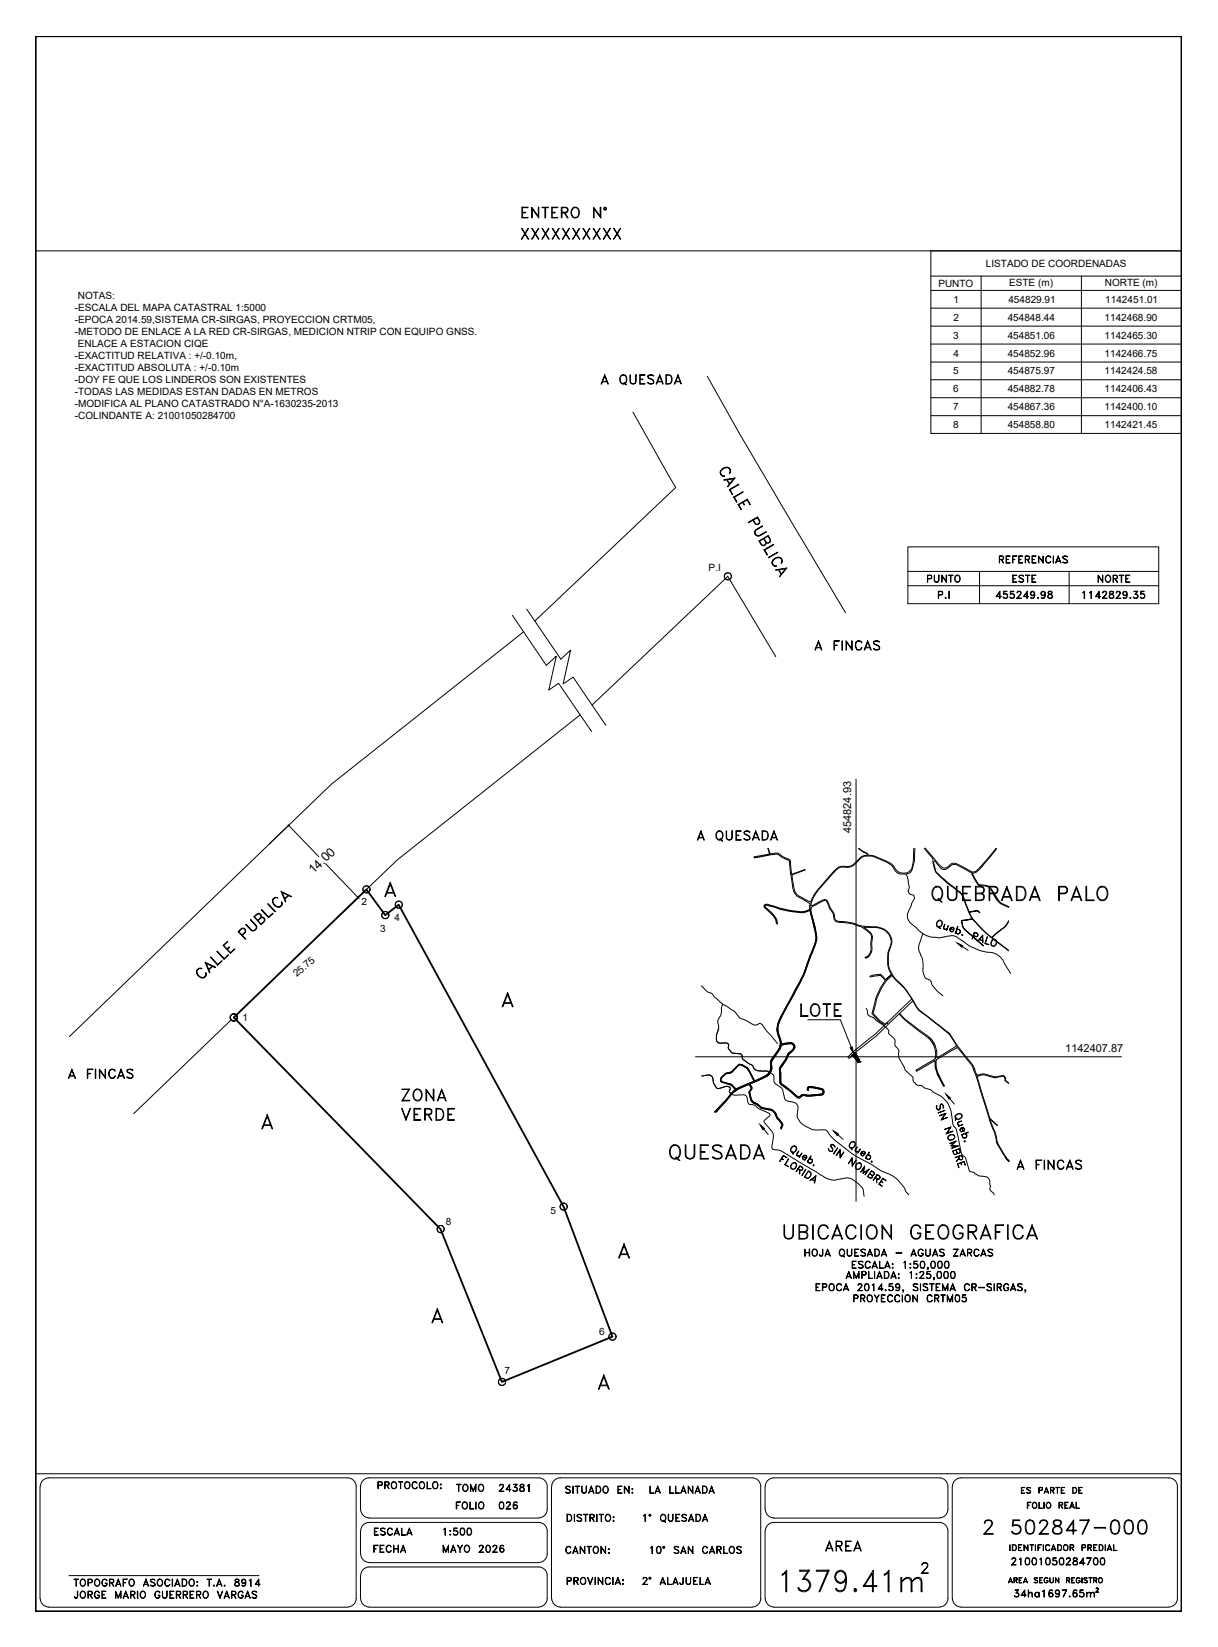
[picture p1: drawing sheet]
<svg xmlns="http://www.w3.org/2000/svg" width="340mm" height="460mm" viewBox="0 0 340 460" stroke-linecap="round" stroke-linejoin="round" font-family="sans-serif">
<defs><g id="words">
<text font-size="10.1" x="217.3" y="445.9">1379.41m</text>
<text font-size="8.4" x="258.9" y="253.3">QUEBRADA PALO</text>
<g font-size="7.9">
<text x="185.6" y="325.3">QUESADA</text>
<text x="217.7" y="347.5">UBICACION GEOGRAFICA</text>
</g>
<text font-size="7.5" x="273.4" y="429.7">2 502847-000</text>
<text font-size="7.1" x="222.2" y="285">LOTE</text>
<g font-size="6.6">
<text x="144.3" y="68.1">XXXXXXXXXX</text>
<text x="111.1" y="308.7">ZONA</text>
<text x="110.8" y="314">VERDE</text>
</g>
<g font-size="6.2">
<text x="144.6" y="62.1">ENTERO N°</text>
<text x="166.5" y="108.7">A QUESADA</text>
<text x="193.3" y="236">A QUESADA</text>
<text x="229.3" y="434.6">AREA</text>
</g>
<g font-size="5.7">
<text x="226.1" y="182.7">A FINCAS</text>
<text x="18" y="302.3">A FINCAS</text>
<text x="282.6" y="327.7">A FINCAS</text>
</g>
<g font-size="5.3">
<text x="257.9" y="164">PUNTO</text>
<text x="281.5" y="164">ESTE</text>
<text x="305.5" y="164">NORTE</text>
<text x="156.6" y="418.4">SITUADO EN: LA LLANADA</text>
<text x="103.4" y="430">ESCALA</text>
<text x="122.8" y="430">1:500</text>
<text x="103" y="435">FECHA</text>
<text x="122.4" y="435">MAYO 2026</text>
<text x="156.6" y="435.3">CANTON:</text>
<text x="180.3" y="435.3">10° SAN CARLOS</text>
<text x="178.2" y="443.8">2° ALAJUELA</text>
<text x="281.2" y="438.5">21001050284700</text>
<text x="19.4" y="447.7">JORGE MARIO GUERRERO VARGAS</text>
<text x="281.9" y="447.3">34ha1697.65m</text>
</g>
<g font-size="4.9">
<text x="277.6" y="158.4">REFERENCIAS</text>
<text x="260.7" y="168.3">P.I</text>
<text x="276.9" y="168.3">455249.98</text>
<text x="300.9" y="168.3">1142829.35</text>
<text x="237.1" y="364.8">PROYECCION CRTM05</text>
<text x="104.4" y="417">PROTOCOLO:</text>
<text x="126.3" y="417.7">TOMO</text>
<text x="138.3" y="417.7">24381</text>
<text x="126.3" y="422.6">FOLIO</text>
<text x="138.3" y="422.6">026</text>
<text x="19.4" y="444.1">TOPOGRAFO ASOCIADO: T.A. 8914</text>
</g>
<text font-size="3.5" x="87.6" y="244.2" transform="rotate(-44 87.6 244.2)">14.00</text>
<g font-size="3.1">
<text x="237.7" y="232.7" transform="rotate(-90 237.7 232.7)">454824.93</text>
<text x="297.4" y="293.8">1142407.87</text>
</g>
<g font-size="2.8">
<text x="275.3" y="74.6">LISTADO DE COORDENADAS</text>
<text x="21.7" y="83.4">NOTAS:</text>
<text x="262" y="80.1">PUNTO</text>
<text x="281.7" y="79.8">ESTE (m)</text>
<text x="308.5" y="79.8">NORTE (m)</text>
<text x="20.9" y="86.8">-ESCALA DEL MAPA CATASTRAL 1:5000</text>
<text x="266.2" y="89.6">2</text>
<text x="266.3" y="84.6">1</text>
<text x="281.4" y="89.6">454848.44</text>
<text x="281.6" y="84.6">454829.91</text>
<text x="308.4" y="89.6">1142468.90</text>
<text x="308.6" y="84.6">1142451.01</text>
<text x="20.9" y="90.1">-EPOCA 2014.59,SISTEMA CR-SIRGAS, PROYECCION CRTM05,</text>
<text x="20.9" y="93.5">-METODO DE ENLACE A LA RED CR-SIRGAS, MEDICION NTRIP CON EQUIPO GNSS.</text>
<text x="266.1" y="94.6">3</text>
<text x="281.4" y="94.6">454851.06</text>
<text x="308.4" y="94.6">1142465.30</text>
<text x="20.9" y="100.2">-EXACTITUD RELATIVA : +/-0.10m,</text>
<text x="21.7" y="96.9">ENLACE A ESTACION CIQE</text>
<text x="266.2" y="99.6">4</text>
<text x="281.4" y="99.6">454852.96</text>
<text x="308.4" y="99.6">1142466.75</text>
<text x="20.9" y="103.6">-EXACTITUD ABSOLUTA : +/-0.10m</text>
<text x="20.9" y="107">-DOY FE QUE LOS LINDEROS SON EXISTENTES</text>
<text x="266.1" y="104.5">5</text>
<text x="281.4" y="104.5">454875.97</text>
<text x="308.4" y="104.5">1142424.58</text>
<text x="20.9" y="110.3">-TODAS LAS MEDIDAS ESTAN DADAS EN METROS</text>
<text x="20.9" y="113.7">-MODIFICA AL PLANO CATASTRADO N°A-1630235-2013</text>
<text x="266.1" y="109.6">6</text>
<text x="281.4" y="109.6">454882.78</text>
<text x="308.4" y="109.6">1142406.43</text>
<text x="20.9" y="117.1">-COLINDANTE A: 21001050284700</text>
<text x="266.1" y="114.6">7</text>
<text x="266.1" y="119.6">8</text>
<text x="281.4" y="114.6">454867.36</text>
<text x="281.4" y="119.6">454858.80</text>
<text x="308.4" y="114.6">1142400.10</text>
<text x="308.4" y="119.6">1142421.45</text>
<text x="197.9" y="159.5">P.I</text>
<text x="101" y="252.8">2</text>
<text x="110.1" y="257.3">4</text>
<text x="106.2" y="260.2">3</text>
<text x="82.9" y="273" transform="rotate(-41 82.9 273)">25.75</text>
<text x="67.7" y="285.3">1</text>
<text x="153.7" y="339.1">5</text>
<text x="124.5" y="342.2">8</text>
<text x="167.3" y="372.9">6</text>
<text x="140.8" y="383.9">7</text>
</g>
</g></defs>
<!-- layer: Calles -->
<g fill="none" stroke="#000" stroke-width=".28">
<circle cx="203.2" cy="161" r="1"/>
<circle cx="203.2" cy="161" r=".98"/>
<circle cx="65.2" cy="284.2" r="1"/>
<circle cx="65.3" cy="284.2" r=".98"/>
</g>
<!-- layer: MACHOTE$0$4 -->
<path d="M10 70.1h319.9M10 411.6h319.9" fill="none" stroke="#000" stroke-width=".28"/>
<path d="M10 10.1h319.9v440h-319.9z" fill="none" stroke="#000" stroke-width=".51"/>
<!-- layer: TEX -->
<g fill="none" stroke="#000" stroke-width=".28">
<path d="M158.3 422.9h.7a1.11 1.11 0 0 1 .7 1.1 1.11 1.11 0 0 1-.7 1h-.7zM158.4 423.1a.97 .97 0 0 1 1.1 .5 .97 .97 0 0 1-.2 1.2h-.9zM160.3 422.9l.1 2.1zM161.1 423.3a.81 .81 0 0 1 1.3 0l-.5-.2-.7 .2 .1 .3 1 .6 .1 .5a.83 .83 0 0 1-1.3 0l.4 .1 .8-.1-.1-.5-1-.6zM162.9 422.9l1.2 .2zM163.4 423.1v1.9l.2-1.9M164.8 423.9l.9-.1 .2-.5-.4-.2h-.7l-.1 1.9v-2.1l1.2 .2v.7l-1.1 .2M165.3 424l.6 1-.5-1M166.6 422.9l.1 2.1zM167.3 422.9l1.2 .2zM167.8 423.1v1.9l.2-1.9M169.2 423.3l.2-.2a.99 .99 0 0 1 1.2 .6 .99 .99 0 0 1-.7 1.3 1.07 1.07 0 0 1-.7-1.7z"/>
<path d="M169.4 423.1a.74 .74 0 0 1 1 .6 .9 .9 0 0 1-.7 1.1h-.3l-.3-.6zM171.2 423.7l.2-.1 .1 .2-.2 .1zM171.3 423.7l.1 .1zM171.3 424.7l.1 .3zM171.3 424.8h.1zM179.7 423.3l.5-.4v2.1l-.1-1.9zM184.6 423.3l.4-.4a1.02 1.02 0 0 1 1 1.1 1.02 1.02 0 0 1-1 1l-.6-.8zM184.8 423.1h.2a.89 .89 0 0 1 .8 .9 .89 .89 0 0 1-.8 .8 1.02 1.02 0 0 1-.2-1.7zM185.2 424.7l.6 .5zM186.6 422.9l.2 1.8 .3 .1h.5l.2-.4 .1-1.5-.1 1.8a.69 .69 0 0 1-.7 .3 .69 .69 0 0 1-.5-.6zM188.7 422.9h1.1l-1 .2v1.7l1 .2h-1.1zM188.8 423.9h.6l-.6 .1"/>
<path d="M190.6 423.1a.81 .81 0 0 1 1.1 .2l-.4-.2-.8 .2 .1 .3 .9 .4a.51 .51 0 0 1 .2 .6 .51 .51 0 0 1-.4 .4l-.9-.3 .5 .1 .7-.1-.1-.6-1-.5-.1-.3zM192.4 424.5h1.1M192.5 424.4h.9M193 422.9l.7 2.1-.7-1.7-.8 1.7zM194.3 422.9a1.09 1.09 0 0 1 1.3 .6 1.09 1.09 0 0 1-.3 1.3l-1 .2zM194.4 423.1h.5a.96 .96 0 0 1 .7 .9 .96 .96 0 0 1-.7 .8h-.5zM196.3 424.5h1.1M196.4 424.4h1M196.9 422.9l.7 2.1-.7-1.7-.8 1.7zM19.2 440.1h53.1M158.4 441.5l1-.1v-.6l-1-.1-.1 1.9v-2l1.1 .1 .2 .3-.2 .5-1 .1M160.3 441.5l1-.1v-.6l-1-.1-.1 1.9v-2l1.1 .1 .2 .3-.2 .5-1 .1"/>
<path d="M160.8 441.6l.7 1-.6-1M162.2 440.8a.93 .93 0 0 1 1.3 .2 .93 .93 0 0 1-.1 1.3 .93 .93 0 0 1-1.3-.2 .93 .93 0 0 1 .1-1.3zM162.4 440.8a.63 .63 0 0 1 .7-.1 .63 .63 0 0 1 .3 .7 .82 .82 0 0 1-.7 1.1 1.04 1.04 0 0 1-.3-1.7zM164 440.6l.8 1.7 .7-1.7-.7 2zM166.1 440.6l.1 2zM167 440.6l1.2 1.7 .1-1.7v2l-1.2-1.8-.1 1.8zM169.2 440.8l.7-.2 .5 .4a.7 .7 0 0 0-.8-.3 .7 .7 0 0 0-.5 .7 .83 .83 0 0 0 .8 1.1l.5-.4a.82 .82 0 0 1-1.1 .4 .82 .82 0 0 1-.3-1.1zM171.1 440.6l.1 2zM172 442.1h1.1M172 442h1M172.5 440.6l.8 2-.8-1.8-.7 1.8zM173.9 442.4l.2-.1v.2l-.2 .1z"/>
<path d="M173.9 441.2l.2 .3zM173.9 441.4h.2zM173.9 442.4l.2 .1zM282.1 440.7l.6 1.4-.6-1.3-.5 1.3zM283.2 441.4l.7-.1v-.5l-.7-.1-.1 1.4v-1.4l.9 .1-.1 .6h-.7M284.6 442.1v-1.4h.8h-.9v1.4M286.3 440.7l.6 1.4-.6-1.3-.5 1.3zM288.7 440.8l.4-.1 .7 .1h-1l.1 .4 .8 .3-.1 .6-.9-.2h1l-.1-.4-.8-.3zM290.3 442.1v-1.4h.8h-.8v1.4M291.7 440.8l.5-.1 .4 .3a.59 .59 0 0 0-.8-.1 .59 .59 0 0 0-.1 .8 .59 .59 0 0 0 .8 .1v-.3h-.3h.4a.58 .58 0 0 1-.7 .6 .58 .58 0 0 1-.4-.9zM293.1 440.7l.1 1 .4 .4 .5-.4v-1v1l-.2 .4-.7-.2zM294.7 440.7l.9 1.2 .1-1.2v1.4l-.9-1.3-.1 1.3z"/>
<path d="M297.8 441.4l.7-.1 .1-.4-.8-.2v1.4v-1.4l.8 .1v.5l-.8 .1M299.3 440.7h.7h-.8v1.4M300.6 440.8l.6-.1 .4 .3a.58 .58 0 0 0-.8-.2 .58 .58 0 0 0-.3 .7 .48 .48 0 0 0 .5 .6 .48 .48 0 0 0 .5-.6h-.3h.4a.58 .58 0 0 1-.8 .6 .58 .58 0 0 1-.3-.9zM302.1 440.7v1.4zM302.6 440.8l.4-.1 .6 .1h-.9l.1 .4 .7 .3v.6h-.5l-.4-.2h.9v-.4l-.7-.3zM304 440.7h.9zM304.4 440.7v1.4l.1-1.4M305.4 441.4l.7-.1v-.5l-.7-.1-.1 1.4v-1.4l.9 .1-.1 .6h-.7"/>
<circle cx="181.5" cy="423.2" r=".29"/>
<circle cx="181.5" cy="423.2" r=".16"/>
<circle cx="307.2" cy="441.3" r=".62"/>
<circle cx="307.3" cy="441.3" r=".7"/>
</g>
<!-- layer: MARCO-INTERNO -->
<g fill="none" stroke="#000" stroke-width=".28">
<path d="M11.2 415.2v31.3M11.2 415.2a2.38 2.38 0 0 1 2.4-2.4h83.4a2.38 2.38 0 0 1 2.4 2.4v31.3M100.6 415.2v6.4M103.1 412.8h47.3M103.1 412.8a2.38 2.38 0 0 0-2.4 2.4M150.4 412.8a2.38 2.38 0 0 1 2.4 2.4v6.4a2.38 2.38 0 0 1-2.4 2.4M154 415.2v31.3M210 412.8h-53.6a2.38 2.38 0 0 0-2.3 2.4M210 412.8a2.38 2.38 0 0 1 2.4 2.4v31.3M213.6 415.2v6.4M262.3 412.8h-46.2a2.38 2.38 0 0 0-2.4 2.4M262.3 412.8a2.38 2.38 0 0 1 2.4 2.4v6.4a2.38 2.38 0 0 1-2.4 2.4"/>
<path d="M265.9 415.2v31.3M265.9 415.2a2.38 2.38 0 0 1 2.4-2.4h58a2.38 2.38 0 0 1 2.4 2.4v31.3M100.6 427.6v6.5M100.7 421.6a2.38 2.38 0 0 0 2.4 2.4M100.7 434a2.38 2.38 0 0 0 2.4 2.4M103.1 424h47.3M103.1 436.5h47.3M103.1 425.2h47.3M103.1 437.7h47.3M103.1 425.2a2.38 2.38 0 0 0-2.4 2.4M103.1 437.7a2.38 2.38 0 0 0-2.4 2.4M150.4 425.2a2.38 2.38 0 0 1 2.4 2.4v6.4a2.38 2.38 0 0 1-2.4 2.4"/>
<path d="M150.4 437.7a2.38 2.38 0 0 1 2.4 2.4M213.6 427.6v18.9M213.7 421.6a2.38 2.38 0 0 0 2.4 2.4M216 424h46.3M262.3 425.2h-46.2a2.38 2.38 0 0 0-2.4 2.4M262.3 425.2a2.38 2.38 0 0 1 2.4 2.4v18.9M11.2 446.5a2.38 2.38 0 0 0 2.4 2.3M13.6 448.9h83.4M99.4 446.5a2.38 2.38 0 0 1-2.3 2.3M100.6 440.1v6.4M100.7 446.5a2.38 2.38 0 0 0 2.4 2.3M103.1 448.9h47.3"/>
<path d="M152.8 446.5a2.38 2.38 0 0 1-2.4 2.3M152.8 440.1v6.4M154.1 446.5a2.38 2.38 0 0 0 2.3 2.3M156.4 448.9h53.6M212.4 446.5a2.38 2.38 0 0 1-2.4 2.3M213.7 446.5a2.38 2.38 0 0 0 2.4 2.3M216 448.9h46.3M264.7 446.5a2.38 2.38 0 0 1-2.4 2.3M265.9 446.5a2.38 2.38 0 0 0 2.4 2.3M268.3 448.9h58M328.7 446.5a2.38 2.38 0 0 1-2.3 2.3"/>
</g>
<!-- layer: LP -->
<path d="M176.7 115.1l12 21.1-39.3 37.2M197.5 105.1l8.9 16 29.7 50.1M146.2 176.5l-53.7 42.5-73.1 70.5M162 199.7l-51 40.4-8.7 8.3M216.6 183.4l-13.4-22.4-37.9 35.9M64.5 284.9l-27.2 26.2" fill="none" stroke="#000" stroke-width=".28"/>
<!-- layer: 1 -->
<g fill="none" stroke="#000" stroke-width=".28">
<path d="M143.1 171.9l9.4 13.9 2.8-2.5-2.1 9.5 2.8-2 9.2 13.5M147.1 170.1l9.5 14 2.7-2.5-2.1 9.4 2.8-1.9 9.2 13.5M80.7 230.4l-5.5 5.3M80.7 230.7l8.3 8.6M90.9 241.3l9 9.3M100.1 250.6l-5.5 5.3M224.8 251.6l1.4 .8M224.8 251.2l1.5 .7M227.2 250.1l-.3 .6M232.9 243.6l-.2 .2M274.3 241.9l-.2 .2M274.5 241.3l-.2 .2"/>
<path d="M243.1 265.7l-.3 .7"/>
</g>
<!-- layer: 2 -->
<g fill="none" stroke="#000" stroke-width=".28">
<path d="M201.6 131a1.29 1.29 0 0 1 1.4-.5 1.29 1.29 0 0 1 1 1.1l-.3 .6a1.07 1.07 0 0 0-.1-1.3 1.07 1.07 0 0 0-1.3-.2 1.31 1.31 0 0 0-.8 2l.8 .3a1.09 1.09 0 0 1-1.2-.7 1.09 1.09 0 0 1 .5-1.3zM202.1 134l3.1-.5-2 2.5 1.7-2.3zM202.8 133.9l.9 1.4M203 133.9l.8 1.3M203.6 136.7l2.6-1.5 .1 .1-2.5 1.5 .8 1.3-.1 .1zM204.9 138.8l2.6-1.5v.1l-2.5 1.5 .8 1.3-.1 .1zM206.1 140.9l2.6-1.5 .8 1.5-.9-1.2-2.4 1.3 .7 1.4zM207.5 140.3l.4 .7-.5-.6M210.4 145.3l.5 .9 .3 .2h.3l.5-.5-.5-1.3-2.5 1.4-.1-.1 2.6-1.5 .7 1.4a.77 .77 0 0 1-1.1 .7l-.9-1.2M211.1 147.9l1.8-1.1 .1 .2-1.9 1a.9 .9 0 0 0-.2 1.2 .9 .9 0 0 0 1.1 .4l1.9-1.1v.1l-1.8 1.1a1.03 1.03 0 0 1-1.3-.4 1.03 1.03 0 0 1 .3-1.4zM213.3 153.6l2.6-1.6 .1 .2-2.4 1.4 .7 1.4h-.1zM213.4 150.5l.8 1.1h.3l.5-.5-.6-1.3-2.3 1.4 .8 1.1h.3l.6-.5-.6-1.3"/>
<path d="M213.8 151.3l.1 .4a.81 .81 0 0 1-.6 .7 .81 .81 0 0 1-.8-.3l-.6-1 2.6-1.5 .6 1.4a.77 .77 0 0 1-1 .7l-.4-.4M214.6 155.7l2.6-1.4-2.6 1.5zM216.1 156.1a1.29 1.29 0 0 1 1.4-.5 1.29 1.29 0 0 1 .9 1.1l-.2 .7-.1-.1 .2-.8-.3-.5a1.59 1.59 0 0 0-2.4 1.3l.6 .7 .6 .1a1.08 1.08 0 0 1-1.3-.7 1.08 1.08 0 0 1 .6-1.3zM216.5 159.2l3.2-.5-2 2.4 1.6-2.3zM217.3 159l.8 1.5M217.5 159.1l.7 1.2M68.6 258.2l1.6 1.5 .5 .2a.89 .89 0 0 0 .7-1.4l-1.5-1.6 1.6 1.5a1.03 1.03 0 0 1-.2 1.3 1.03 1.03 0 0 1-1.3 .1zM71.9 257l.8-.6 .2-.5-.1-.3-.6-.4-1.1 .9 1.8 2 1-1.1-.1-.3-.6-.4-1.1 .8M72.7 256.4a.76 .76 0 0 1 .8-.2 .76 .76 0 0 1 .5 .7l-.3 .6-.8 .8-2-2.2 1.2-1a.8 .8 0 0 1 .8 .5 .8 .8 0 0 1-.1 .8M73 254.2l.1-.2 1.9 2.1 1.1-1.1 .2 .2-1.3 1.1zM74.7 252.5l.2-.1 2 2.2zM76.2 251.1a1.05 1.05 0 0 1 1.4-.3 1.03 1.03 0 0 0-1.2 .4 1.03 1.03 0 0 0 .1 1.2 1.25 1.25 0 0 0 2 .4l.2-.9a1.09 1.09 0 0 1-.4 1.4 1.09 1.09 0 0 1-1.5-.2 1.61 1.61 0 0 1-.6-2z"/>
<path d="M78.5 248.9l2.9 1.5-2.6-1.1 1 2.6h-.1zM80.5 250l-1.1 1M80.7 250.1l-1.3 1.1M107.8 249.5h2.3M108 249.3h1.9M109 246.4l1.5 4h-.2l-1.3-3.4-1.4 3.4h-.2zM55.4 270.5h1a1.03 1.03 0 0 0-1.2 .4 1.03 1.03 0 0 0 0 1.3 1.44 1.44 0 0 0 1.8 .8l.5-.7v-.6a1.09 1.09 0 0 1-.5 1.4 1.09 1.09 0 0 1-1.4-.3 1.38 1.38 0 0 1-.2-2.3zM57.3 268.8l2.9 1.4-.1 .1-2.5-1.2 1 2.5-.1 .1zM58.7 267.4l2.1 2 1.2-1-1.2 1.2zM59.2 269.8l-1 1M59.5 269.8l-1.3 1.2M60.5 265.7l2.1 2 1.2-1-1.3 1.2z"/>
<path d="M62.3 264.1l1.3-1.2-1.1 1.2 1.8 2 1.3-1-1.3 1.2zM63.4 265l.6-.6 .1 .2-.6 .5M67.6 261.1l.8-.8a.74 .74 0 0 0-.6-1l-1.1 .9 1.9 2.1h-.1l-2-2.1 .9-.9 .4-.1a.8 .8 0 0 1 .7 .4 .8 .8 0 0 1 0 .8l-.8 .8M141.7 277.2l1.6 4h-.2l-1.4-3.4-1.3 3.4h-.2zM140.6 280.3h2.3M140.8 280.1h1.9M73.5 314.4h2.3M73.7 314.2h1.9M74.6 311.3l1.5 4h-.2l-1.3-3.4-1.3 3.4h-.2zM173.1 350.4h2.3M173.3 350.2h1.9M174.2 347.4l1.6 4h-.2l-1.4-3.5-1.3 3.5h-.2z"/>
<path d="M121 368.5h2.3M121.2 368.3h1.9M122.1 365.5l1.5 4h-.2l-1.3-3.5-1.3 3.5h-.2zM167.4 387.1h2.3M167.6 386.9h1.9M168.6 384l1.5 4h-.2l-1.3-3.4-1.3 3.4h-.2z"/>
</g>
<!-- layer: 1 -->
<path d="M80.6 230.5v.2zM99.8 250.6l.2 .1z" fill="#000" stroke="#000" stroke-width=".28"/>
<!-- layer: Datos -->
<g fill="none" stroke="#000" stroke-width=".28">
<path d="M285.2 415.5l.9-.1h-.9v1.7h.9l-.9-.1M285.2 416.2h.6l-.6 .1M286.6 415.6l.4-.2 .8 .2h-1.1l.3 .5 .7 .4 .1 .3-.2 .2-.6 .1-.4-.3 .4 .2 .7-.2-.2-.4-.8-.4zM286.8 419.6h1l-.8 .1v1.6zM288.4 419.8a.69 .69 0 0 1 .9 0 .69 .69 0 0 1 .2 .9 .68 .68 0 0 1-.9 .6 .68 .68 0 0 1-.4-1zM288.5 419.8a.72 .72 0 0 1 1 .7 .72 .72 0 0 1-1 .7l-.2-.5zM290.1 419.6l.1 1.6 .9 .1h-1zM290.1 416.2l.9-.1v-.5l-.9-.1v1.6v-1.7l.9 .2v.6l-.9 .1M291.5 419.6v1.7zM291.7 416.7h.9M291.7 416.7h.8M292.2 415.4l.6 1.7-.6-1.5-.7 1.5z"/>
<path d="M292.4 419.7a.79 .79 0 0 1 1 .3 .79 .79 0 0 1-.2 1 .79 .79 0 0 1-1.1-.2 .79 .79 0 0 1 .3-1.1zM292.4 419.8a.72 .72 0 0 1 .9 .7 .72 .72 0 0 1-.9 .7l-.2-.5zM293.4 416.2l.8-.1v-.5l-.8-.1-.1 1.6v-1.7l1 .2-.1 .6-.8 .1M293.8 416.3l.5 .8-.5-.8M294.8 415.4l1 .1zM295.2 415.5v1.6l.1-1.6M296.3 415.4h.9l-.8 .1v1.5l.8 .1h-.9zM296.4 416.2h.5l-.5 .1M299.3 419.6l.7 1.7-.7-1.5-.7 1.5zM299.5 415.4h.6a.87 .87 0 0 1 .6 .9 .87 .87 0 0 1-.6 .8h-.6zM299.6 415.5h.5a.86 .86 0 0 1 0 1.5h-.5zM300.4 419.6l.1 1.6 .9 .1h-1z"/>
<path d="M301.2 415.4h1l-.9 .1v1.5l.9 .1h-1zM301.3 416.2h.5l-.5 .1M281.9 431.4l.1 1.7zM282.6 431.4h.6a.87 .87 0 0 1 .6 .9 .87 .87 0 0 1-.6 .8h-.6zM282.8 431.5a.79 .79 0 0 1 .9 .8 .79 .79 0 0 1-.9 .7zM284.4 431.4v1.7M284.4 432.2h.5l-.5 .1M284.4 431.5v1.5M285.9 431.4l1.1 1.5v-1.5v1.7l-1-1.5-.1 1.5zM287 420.4h.4l-.4 .1M288 431.5v1.6l.1-1.6M289.1 431.4v1.7z"/>
<path d="M289.8 431.4h1l-.9 .1v1.6zM289.9 432.2h.5l-.5 .1M291.3 431.4v1.7zM292 431.6l.7-.2 .4 .4-.2-.2a.71 .71 0 0 0-1 .7 .71 .71 0 0 0 1 .6l.2-.2v.2a.76 .76 0 0 1-1.1 0 .76 .76 0 0 1 0-1.1zM294.1 431.4l.7 1.7-.7-1.5-.6 1.5zM295.3 431.4h.5a.87 .87 0 0 1 .6 .9 .87 .87 0 0 1-.6 .8h-.5zM295.4 431.5a.79 .79 0 0 1 1 .8 .79 .79 0 0 1-1 .7zM295.8 420.4l.7-.1 .2-.4-.9-.2-.1 1.6v-1.7l1 .2v.5l-.9 .2M296.2 420.5l.5 .8-.5-.8M297.1 431.6a.76 .76 0 0 1 1 .1 .76 .76 0 0 1 0 1v.2a.76 .76 0 0 1-1.1 0 .76 .76 0 0 1 0-1.1zM297.4 421.2v-1.5l.9-.1h-1v1.7M297.4 420.4h.5l-.5 .1"/>
<path d="M298.8 432.2l.9-.1v-.5l-.9-.1v1.6v-1.7l.9 .1 .1 .3-.1 .4-.9 .1M298.8 420.9h1M298.9 420.8h.8M299.3 432.3l.5 .8-.5-.8M302.2 432.2h.6l.3-.4-.3-.3h-.6l-.1 1.6v-1.7l1 .2v.5l-.9 .2M303.8 432.2l.8-.1v-.5l-.8-.1-.1 1.6v-1.7l1 .2-.1 .6-.8 .1M304.2 432.3l.5 .8-.4-.8M305.3 431.4v1.7M305.4 432.2h.5l-.5 .1M305.4 431.5v1.5M306.9 431.4h.6a.91 .91 0 0 1 .5 .9 .91 .91 0 0 1-.5 .8h-.6zM307 431.5a.85 .85 0 0 1 .9 .4 .85 .85 0 0 1-.1 1l-.8 .1z"/>
<path d="M308.5 431.4l.2 1.7zM309.8 431.4l.7 1.7-.7-1.5-.7 1.5zM310.9 431.4l.1 1.6 .9 .1h-1z"/>
<circle cx="297.6" cy="432.2" r=".71"/>
</g>
<!-- layer: 0 -->
<g fill="none" stroke="#000" stroke-width=".28">
<path d="M239 217.6v118M261.6 257.5a.83 .83 0 0 1 1.3-.3 .83 .83 0 0 1 .1 1.3 .78 .78 0 0 1-1.1 .5 .78 .78 0 0 1-.4-1zM261.9 257.3a.66 .66 0 0 1 .9-.1 .66 .66 0 0 1 .2 .8 .9 .9 0 0 1-1.1 .9 .96 .96 0 0 1 0-1.6zM262.1 258.7l.4 .7zM263.7 258.2l-.2 1.1a.58 .58 0 0 0 .9 .1l-.4 .2a.48 .48 0 0 1-.6-.5zM264.7 258.5l-.4 1.3zM265.4 259.4l.9 .3-.2-.6a.58 .58 0 0 0-.8 .5 .58 .58 0 0 0 .7 .6l.1-.2 .1 .1a.64 .64 0 0 1-1-.1 .64 .64 0 0 1 .3-.9 .64 .64 0 0 1 .9 .4l-.1 .3-1-.4M267.1 259.7a.65 .65 0 0 1 1 .2 .65 .65 0 0 1-.3 .9 .65 .65 0 0 1-.9-.4l.3 .3a.58 .58 0 0 0 .8-.3 .58 .58 0 0 0-.4-.8zM267.4 258.7l-.7 1.9zM268.6 261.2l.1-.1zM268.7 261l.2 .2-.2 .1zM271.8 261.3l.7 .3a.47 .47 0 0 0 .5-.3 .47 .47 0 0 0-.1-.5l-.8-.3-.7 1.8 .6-1.9 .9 .2 .2 .5-.4 .5-.9-.2"/>
<path d="M273.4 262.5l1 .3M273.5 262.4l.9 .3M274.4 261.2v2.2l-.1-1.9-1.3 1.4zM275.7 261.6l-.6 1.9 .9 .4-1-.3zM277 262.6a.83 .83 0 0 1 1.2 0 .83 .83 0 0 1-.1 1.2 .77 .77 0 0 1-1 .5 .77 .77 0 0 1-.4-1zM277.1 262.7l.3-.2a.67 .67 0 0 1 .8 .8 .97 .97 0 0 1-1.1 .9 .92 .92 0 0 1 0-1.5zM194.2 295.2h118.9M232 319.7a.86 .86 0 0 1 1.2 .7l-.3-.4-.8-.2-.1 .3 .5 .8a.46 .46 0 0 1 0 .5 .46 .46 0 0 1-.4 .3 .86 .86 0 0 1-.8-.9l.5 .7h.5l.2-.4-.6-.9zM237.5 319.2a.76 .76 0 0 1 1-.3 .76 .76 0 0 1 .3 1.1l-.4 .4a.73 .73 0 0 1-1 .2 .73 .73 0 0 1-.2-1zM237.6 319.2a.64 .64 0 0 1 .9-.2 .64 .64 0 0 1 .1 .9 .85 .85 0 0 1-1.2 .5 .8 .8 0 0 1 .2-1.2zM261.6 308.8l.1 .9 .2 .3 .4-.1 .4-1.5a.76 .76 0 0 1 .7 .4 .76 .76 0 0 1-.1 .8l-.1-.9-.3-.3-.3 .2-.1 1a.51 .51 0 0 1-.8 .4 .87 .87 0 0 1-.1-1.2zM261.9 310.8l1.9-.7z"/>
<path d="M262.3 311.6l1.9-.7-1.2 1.7 1.6-.5-1.8 .7 1.1-1.7zM263.7 315.4l1.9-.7-1.2 1.8 1.6-.6 .1 .1-1.9 .7 1.2-1.8zM264.9 317.2a.93 .93 0 0 1 1-.4 .93 .93 0 0 1 .7 .9 1 1 0 0 1-1 .8 1 1 0 0 1-1-.8zM264.9 317.3a.92 .92 0 0 1 1.6 .2 .97 .97 0 0 1-.7 .8 .97 .97 0 0 1-1.1-.4zM265.2 319.4l1.8-.7-1.3 1.3 1.9 .1-1.9 .7 1.4-.6-1.7-.1 1.2-1.2zM266.8 311.6a1.06 1.06 0 0 1 1-.6 1.06 1.06 0 0 1 .9 .7 1.06 1.06 0 0 1-.9 .9 1.06 1.06 0 0 1-1.2-.6zM267 311.5a.92 .92 0 0 1 1.5 .1 .94 .94 0 0 1-.7 .9 .94 .94 0 0 1-1-.4zM267 312.2l-.2 .7zM267.3 313.6l1.2-.5-1 .6-.1 .1 .5 .6-.5-.3zM267.6 314.5l1.2-.5 .1 .2zM268.5 316.9l1.8-.7 .1 .1zM268.6 315.1l.3 .8a.49 .49 0 0 0 .3-.7 .49 .49 0 0 0-.8-.1l-.3 .5 .4 .5a.62 .62 0 0 1-.4-.9 .62 .62 0 0 1 1-.1l.2 .7-.4 .3-.4-1"/>
<path d="M268.8 316.9l-.1 .4a.58 .58 0 0 0 .8 .5 .58 .58 0 0 0 .3-.8l-.3-.4a.65 .65 0 0 1 .4 .9 .65 .65 0 0 1-.9 .3 .65 .65 0 0 1-.2-.9zM269.2 318.7h.2v.2h-.2zM269.2 318.7l.2 .1zM218.3 323.6l.5 .3-.6-.3M218.7 322.7l1 .6-.9-.4-1.1 1.5zM220.2 323.6l-.9 1.7 .8 .6-1-.6zM221 320.4a.83 .83 0 0 1 1.3-.1 .83 .83 0 0 1-.2 1.3 .77 .77 0 0 1-1 .3 .77 .77 0 0 1-.3-1.1zM221 325.1a.77 .77 0 0 1 1.1-.3 .77 .77 0 0 1 .3 1l-.3 .5a.83 .83 0 0 1-1.3 0 .83 .83 0 0 1 .2-1.2zM221.2 320.4l.2-.1a.65 .65 0 0 1 .8 .1 .65 .65 0 0 1 .1 .7l-.5 .7a.65 .65 0 0 1-.8-.1 .65 .65 0 0 1-.1-.8zM221.2 325.1l.2-.2a.67 .67 0 0 1 .8 .1 .67 .67 0 0 1 .1 .8 .86 .86 0 0 1-1.1 .7l-.4-.7zM221.3 321.7l.2 .7zM222.9 326.4l.9 .5 .3-.6-.8-.6-1 1.6 1-1.7 .9 .8-.4 .5-1-.4"/>
<path d="M222.9 321.5h.2l-.6 1 .3 .4h.5a.68 .68 0 0 1-.9-.3zM223.3 326.7v1.2v-1.1M223.8 322l.2 .1-.8 1.1zM224.3 323l.8 .5 .1-.4a.58 .58 0 0 0-1 0 .58 .58 0 0 0 .5 .8l.2-.1a.65 .65 0 0 1-.9-.6 .65 .65 0 0 1 .9-.5l.4 .5-.2 .4-.9-.5M224.9 326.6l-.9 1.7zM225.7 327.1a1.07 1.07 0 0 1 .7 1.1 1.07 1.07 0 0 1-.9 .9l-.9-.4zM225.7 327.2l.5 .3a.98 .98 0 0 1 0 1.1 .98 .98 0 0 1-1 .4l-.5-.3zM226 323.7a.64 .64 0 0 1 .8 .5 .64 .64 0 0 1-.5 .7 .64 .64 0 0 1-.7-.6l.2 .4a.57 .57 0 0 0 .9-.1 .57 .57 0 0 0-.3-.8zM226.1 329.7l1.7-1.3-.3 2.1 .2-1.9zM226.4 322.9l-1 1.7zM226.6 329.4l.9 .6M226.7 329.3l.8 .5"/>
<path d="M227 325.5l.2-.2 .1 .3zM227.1 325.4v.2zM233.9 320.6l-1.1 1.7zM234.6 321v2.2l1-1.4-1 1.6-.1-2.1-1.1 1.4zM237.6 320.4l.3 .7zM237.9 323.3l.1 2.2 1.1-1.4-1.2 1.6v-2.1l-1 1.4zM239.2 325.1a.76 .76 0 0 1 1.1-.3 .76 .76 0 0 1 .2 1.1l-.3 .5a.82 .82 0 0 1-1.3-.1 .82 .82 0 0 1 .3-1.2zM239.3 325.1a.66 .66 0 0 1 .9-.1 .66 .66 0 0 1 .1 .9 .85 .85 0 0 1-1.2 .5 1.07 1.07 0 0 1 .2-1.3zM239.3 320.3l-.4 1 .2 .4h.5a.68 .68 0 0 1-.9-.3zM240.2 320.9l-.7 1.1zM240.6 321.8l.8 .6 .1-.4a.55 .55 0 0 0-1-.1 .55 .55 0 0 0 .5 .9l.2-.1a.6 .6 0 0 1-.9-.3 .6 .6 0 0 1 .4-.8l.8 .1 .1 .3-.2 .5-.9-.6M241.4 325.7l-.3 1.9 1.6-1.1-1.1 1.7 .8-1.3-1.5 .9 .3-1.7-.9 1.3z"/>
<path d="M242.3 322.6a.64 .64 0 0 1 .8 .5 .64 .64 0 0 1-.6 .7 .64 .64 0 0 1-.7-.6l.3 .4a.58 .58 0 0 0 .9-.1 .58 .58 0 0 0-.3-.8zM242.7 321.8l-1 1.7zM242.9 327.8l.8 .5a.45 .45 0 0 0 .2-.8l-.6-.4-1 1.5 .6 .4h.5v-.7l-.6-.4M243.3 324.3l.2 .2-.2 .1zM243.3 324.4h.2zM243.4 328.2l.2 .4-.1 .4-.4 .1-.9-.5 1.1-1.6 .9 .6-.2 .6-.6 .1M244.5 328.9l.8 .4a.51 .51 0 0 0 .2-.8l-.6-.4-1.1 1.6 1.1-1.7 .8 .7v.3l-.3 .4-1-.4M244.8 329.2l-.1 1.2 .2-1.1M246 329.9l.4 .5-.4-.4M246.5 329.1l.9 .7-.9-.6-1 1.5 .8 .7-.9-.7zM267 321.2l.4 .9 .5-.1 .1-.5-.2-.6-1.7 .6 .4 .9 .6-.2-.2-.9M267.2 321.8l-.2 .6-.6 .1-.4-1 1.8-.7 .3 1.1-.4 .3-.6-.3"/>
<path d="M267.3 325.1l1.9-.7 .4 1.1-.5-1-1.7 .6 .3 1.1zM267.7 323l.4 .9 .6-.3-.2-.9-1.9 .6 1.9-.7 .2 1.2-.3 .2-.4-.1-.4-.8M267.7 323.5l-.6 .9 .7-.8M268.4 324.8l.1 .5-.3-.5M224.7 348.9l.1 2zM225.9 348.9l.2 2zM226.9 349.2a.95 .95 0 0 1 1.4 .5 .95 .95 0 0 1-1 1.2l-.4-.3-.2-.5zM227.1 349.1a.68 .68 0 0 1 .7-.1 .68 .68 0 0 1 .4 .7 .9 .9 0 0 1-.8 1.1 1.09 1.09 0 0 1-.3-1.7zM227.8 358.5h1.2l-1.1 .1v1.9h1.1h-1.2zM227.9 359.5h.6l-.6 .1M229.7 348.9v1.8l-.5 .2-.4-.5 .4 .4 .4-.1zM229.7 359.5l1-.1v-.7l-1-.1-.1 1.9v-2l1.1 .1 .2 .3-.2 .6-1 .1"/>
<path d="M230.5 350.4h1.1M230.6 350.3h1M231.1 348.9l.7 2-.7-1.7-.8 1.7zM231.6 358.8a.93 .93 0 0 1 1.3 .2 .93 .93 0 0 1-.1 1.3 .93 .93 0 0 1-1.3-.2 .93 .93 0 0 1 .1-1.3zM231.8 358.7a.63 .63 0 0 1 .7 0 .63 .63 0 0 1 .4 .6 .82 .82 0 0 1-.8 1.2 1.04 1.04 0 0 1-.3-1.8zM233.7 358.8l.8-.3 .5 .5a.7 .7 0 0 0-.8-.4 .7 .7 0 0 0-.6 .7v.5a.7 .7 0 0 0 .6 .7 .7 .7 0 0 0 .8-.4 .8 .8 0 0 1-1.1 .3 .8 .8 0 0 1-.3-1.1zM234.5 349.2a.95 .95 0 0 1 1.5 .5 .95 .95 0 0 1-1.1 1.2l-.4-.3-.2-.5zM234.7 349.1a.68 .68 0 0 1 .7-.1 .68 .68 0 0 1 .4 .7 .9 .9 0 0 1-.8 1.1 1.09 1.09 0 0 1-.3-1.7zM235.2 350.6l.6 .5zM236.2 358.5l.8 2-.8-1.7-.7 1.7zM236.4 356.6h1.2M236.5 348.9l.2 1.7 .4 .2 .6-.2v-1.7l.2 1.4a.67 .67 0 0 1-.7 .6 .67 .67 0 0 1-.7-.6z"/>
<path d="M236.5 356.5h1M237 355.1l.7 2-.7-1.7-.8 1.7zM237.9 352.3h1.2h-1v1.9h1h-1.2zM238.1 353.2h.5l-.5 .1M238.3 355.1l.8 1.7 .7-1.7v2v-1.5l-.7 1.5-.7-1.5-.1 1.5zM238.6 348.9v2h1.2l-1.1-.1v-1.8M239.6 352.5l.6-.2h.6l.2 .2-.5-.2-.7 .2v.4l.9 .4a.51 .51 0 0 1 .3 .5 .51 .51 0 0 1-.5 .4l-.9-.2 .6 .2 .7-.2-.1-.5-1-.5zM240.3 349.2l.5-.3 .9 .3-.5-.2-.8 .2 .1 .3 .9 .4 .3 .4-.2 .5-.7 .1-.5-.3 .5 .2 .8-.2-.1-.5-1-.4zM240.7 356.1l1-.2v-.6l-1-.1-.1 1.9v-2l1.1 .1 .2 .3-.2 .6h-1M241.6 358.6a.68 .68 0 0 1 1 .3 .95 .95 0 0 1 0 1.1 .95 .95 0 0 1-1 .5l-.2-.8zM241.6 358.7h.8M241.7 352.5l.8-.2 .5 .4a.7 .7 0 0 0-.8-.4 .7 .7 0 0 0-.5 .7 .83 .83 0 0 0 .8 1.2l.5-.4a.82 .82 0 0 1-1.1 .4 .82 .82 0 0 1-.3-1.2z"/>
<path d="M241.7 358.6a1.46 1.46 0 0 0 0 1.9M242.3 358.6l.3 .8-.3 1.1M242.3 350.4h1.2M242.4 350.3h1M242.5 355.1l.1 1.9 1 .1h-1.1zM242.9 348.9l.7 2-.7-1.7-.8 1.7zM243.5 358.9l.5-.4v2l-.1-1.8zM243.6 353.8h1.2M243.8 353.7h.9M244.2 355.1v2zM244.2 352.3l.8 1.9-.8-1.7-.7 1.7zM244.2 348.9h.7a1.06 1.06 0 0 1 .7 1 1.06 1.06 0 0 1-.7 1h-.7z"/>
<path d="M244.3 349a.95 .95 0 0 1 1.2 .9 .95 .95 0 0 1-1.2 .9zM245 356.6h1.1M245.1 356.5h1M245.2 359.9l1.4 .2h-1.4l1-1.6v2l-.1-1.7-.9 1.3M245.6 352.3l.1 1.9h1h-1.1zM245.6 355.1l.7 2-.7-1.7-.8 1.7zM246.3 350.4h1.1M246.3 350.3h1M246.8 348.9l.8 2-.8-1.7-.7 1.7zM246.9 355.1h.7a1.06 1.06 0 0 1 .6 1 1.06 1.06 0 0 1-.6 1h-.7zM247 355.2a.95 .95 0 0 1 1.2 .9 .95 .95 0 0 1-1.2 .9zM247.2 353.8h1.1"/>
<path d="M247.3 353.7h.9M247.8 352.3l.7 1.9-.7-1.7-.8 1.7zM248.2 359.4l.1-.9h.9l-.8 .1-.1 .7a.7 .7 0 0 1 1 .2 .7 .7 0 0 1-.2 1 .7 .7 0 0 1-1-.4h.1M248.9 356.6h1.2M249 356.5h.9M249.1 354h.2l.1 .2h-.2zM249.2 352.9l.1 .3zM249.2 353l.1 .1zM249.2 354l.1 .2zM249.5 355.1l.8 2-.8-1.7-.8 1.7zM250.1 359l.5-.4 .5 .4M250.5 358.6l-.3 .2-.1 .3 .1 .4 .3 .2"/>
<path d="M250.8 358.6a1.31 1.31 0 0 1 .1 1.9M250.8 356.9l.2-.1 .1 .2-.2 .1zM250.9 355.8l.1 .3zM250.9 355.9h.1zM250.9 356.9l.1 .1zM251.1 359.5a.63 .63 0 0 1-.9 .1 .63 .63 0 0 1 0-.9 .63 .63 0 0 1 .9 .1 1 1 0 0 1 .2 1.2 1 1 0 0 1-1.1 .5l-.1-.2 .2 .2M251.1 359.2v.3l-.3 .2M252.3 352.6l.5-.3v1.9l-.1-1.7zM254.1 354h.2v.2h-.2zM254.1 355.5l.4-.4v2l-.1-1.8zM254.1 352.9l.2 .3zM254.1 353l.2 .1z"/>
<path d="M254.1 354l.2 .2zM254.5 350.4h1.2M254.6 350.3h1M255 358.8l.5-.3 .6 .1 .2 .2-.5-.2-.7 .2v.4l.9 .4a.51 .51 0 0 1 .3 .5 .51 .51 0 0 1-.5 .4l-.8-.2 .5 .2 .7-.2-.1-.5-1-.5zM255.1 348.9l.7 2-.7-1.7-.8 1.7zM255.1 354l.3 .2M255.8 356.9l.2-.1v.2l-.2 .1zM255.8 353a.61 .61 0 0 1 .4 .6 .61 .61 0 0 1-.4 .6M255.8 355.8l.2 .3zM255.8 355.9h.2zM255.8 356.9l.2 .1zM256.2 353.4a.83 .83 0 0 0-1.1-.3l.1-.8h1h-.9l-.1 .7a.7 .7 0 0 1 1 .2 .7 .7 0 0 1-.2 1 .7 .7 0 0 1-1-.3h.1a.62 .62 0 0 0 .6 .3 .62 .62 0 0 0 .5-.4"/>
<path d="M256.5 349.2l.8-.3 .4 .4a.7 .7 0 0 0-.8-.3 .7 .7 0 0 0-.5 .7v.4a.64 .64 0 0 0 .6 .7 .64 .64 0 0 0 .7-.7l-.4-.1h.4a.71 .71 0 0 1-.6 .9 .71 .71 0 0 1-.8-.8zM256.8 357l1.3 .1h-1.4l1-1.2a.4 .4 0 0 0 .2-.4 .4 .4 0 0 0-.3-.3h-.4l-.4 .3 .4-.4 .5 .1 .2 .3v.4l-1.1 1.2M257 358.5v2zM257.2 352.3a.68 .68 0 0 1 .9 .3 .95 .95 0 0 1 .1 1.1 .95 .95 0 0 1-1 .5l-.3-.8zM257.2 354h.7M257.2 352.5h.7M257.3 352.3a1.46 1.46 0 0 0 0 1.9M257.7 358.8l.5-.3 .9 .3-.5-.2-.8 .2 .1 .4 .9 .4 .3 .3-.2 .6h-.7l-.5-.2 .5 .2 .8-.2-.1-.5-1-.5zM257.9 352.3l.2 .8-.2 1.1M258.4 348.9l.2 1.7 .4 .2 .6-.2 .1-1.7 .1 1.4a.67 .67 0 0 1-.7 .6 .67 .67 0 0 1-.7-.6zM258.7 356.8l.3 .2M259 354l.1 .2z"/>
<path d="M259.1 354.5l.1-.3h-.3l.1-.2h.2v.4l-.3 .2M259.1 354.2l.1 .2M259.5 355.9a.61 .61 0 0 1 .4 .6 .61 .61 0 0 1-.4 .5M259.5 358.5l1.3 .1zM259.8 356.3a.83 .83 0 0 0-1.1-.4l.1-.8h1l-.9 .1-.1 .7a.7 .7 0 0 1 1.1 .1 .7 .7 0 0 1-.3 1 .7 .7 0 0 1-1-.3h.1a.62 .62 0 0 0 .6 .3 .62 .62 0 0 0 .5-.4M260.1 358.6v1.9l.1-1.9M260.2 352.3h.4a1.04 1.04 0 0 1 .5 1.6l-.2 .3a.68 .68 0 0 1-.9-.3 1.45 1.45 0 0 1 .2-1.6zM260.2 354h.7M260.2 352.5h.7M260.2 352.3l-.2 .8 .2 1.1M260.5 350.4h1.2M260.6 350.3h1"/>
<path d="M260.7 356.9l.1 .1zM260.8 352.3a1.46 1.46 0 0 1 0 1.9M260.8 357.4l.1-.4h-.3l.1-.2 .2 .1v.3l-.3 .3M260.8 357.1l.1 .1M261.1 348.9l.8 2-.8-1.7-.7 1.7zM261.9 355.2l.4-.1a1.04 1.04 0 0 1 .5 1.6l-.2 .3a.68 .68 0 0 1-.9-.3 1.45 1.45 0 0 1 .2-1.5zM261.9 356.9h.7M261.9 355.3h.7M261.9 355.2l-.2 .7 .2 1.1M262.1 352.3h.4a1.04 1.04 0 0 1 .5 1.6l-.2 .3a.68 .68 0 0 1-.9-.3 1.45 1.45 0 0 1 .2-1.6zM262.1 354h.7M262.1 352.5h.7"/>
<path d="M262.1 352.3l-.2 .8 .2 1.1M262.3 349.2l.5-.3 .7 .1 .2 .2-.5-.2-.8 .2 .1 .3 .9 .4a.51 .51 0 0 1 .2 .6 .51 .51 0 0 1-.4 .4l-.9-.3 .5 .2 .8-.2-.1-.5-1-.4zM262.5 355.2a1.46 1.46 0 0 1 0 1.8M262.7 352.3a1.46 1.46 0 0 1 0 1.9M263.1 358.5l.8 1.8 .8-1.8v2l-.1-1.5-.7 1.5-.6-1.5-.2 1.5zM263.8 355.2l.4-.1a1.04 1.04 0 0 1 .5 1.6l-.2 .3a.68 .68 0 0 1-.9-.3 1.45 1.45 0 0 1 .2-1.5zM263.8 356.9h.7M263.8 355.3h.7M263.8 355.2l-.2 .7 .2 1.1M264 352.3h.4a1.04 1.04 0 0 1 .5 1.6l-.2 .3a.68 .68 0 0 1-.9-.3 1.45 1.45 0 0 1 .2-1.6zM264 354h.7M264 352.5h.7"/>
<path d="M264 352.3l-.2 .8 .2 1.1M264.4 355.2a1.46 1.46 0 0 1 0 1.8M264.6 352.3a1.46 1.46 0 0 1 0 1.9M265.7 355.2l.4-.1a1.04 1.04 0 0 1 .5 1.6l-.2 .3a.68 .68 0 0 1-.9-.3 1.45 1.45 0 0 1 .2-1.5zM265.7 356.9h.7M265.7 355.3h.7M265.7 355.2l-.2 .7 .2 1.1M266 358.5l.8 2-.8-1.7-.8 1.7zM266.3 355.2a1.46 1.46 0 0 1 0 1.8M267.5 349l-1.3-.1h1.3l-1.2 2M267.5 348.9l-1.3 2h1.3l-1.2-.1M268.2 350.4h1.2"/>
<path d="M268.3 350.3h.9M268.8 348.9l.8 2-.8-1.7-.8 1.7zM269.4 358.8l.8-.3 .5 .5a.7 .7 0 0 0-.8-.4 .7 .7 0 0 0-.5 .7 .83 .83 0 0 0 .8 1.2l.5-.4a.82 .82 0 0 1-1.1 .3 .82 .82 0 0 1-.4-1.1zM270.2 349.8l.9-.1 .2-.4-.4-.3h-.7l-.1 1.9v-2l1.2 .2-.2 .7-.9 .1M270.7 349.9l.6 1-.5-1M271.5 359.5l.9-.1v-.7l-.9-.1-.2 1.9v-2l1.1 .1 .2 .3-.2 .6-.9 .1M272.1 349.2l.8-.3 .5 .4a.7 .7 0 0 0-.8-.3 .7 .7 0 0 0-.6 .7 .83 .83 0 0 0 .9 1.1l.5-.4a.82 .82 0 0 1-1.2 .4 .82 .82 0 0 1-.3-1.1zM273.2 359.6l1.7 .1zM274 350.4h1.1M274.1 350.3h1M274.6 348.9l.7 2-.7-1.7-.8 1.7zM275.5 358.8l.5-.3 .7 .1 .2 .2-.5-.2-.7 .2v.4l.9 .4a.51 .51 0 0 1 .3 .5 .51 .51 0 0 1-.5 .4l-.9-.2 .5 .2 .8-.2-.1-.5-1-.5z"/>
<path d="M275.8 349.2l.5-.3 .9 .3-.5-.2-.8 .2 .1 .3 .9 .4 .3 .4-.2 .5-.7 .1-.5-.3 .5 .2 .8-.2-.1-.5-1-.4zM277.6 358.5v2zM278.5 359.5l1-.1v-.7l-1-.1-.1 1.9v-2l1.1 .1 .2 .3-.2 .6-1 .1M279 359.6l.7 .9-.6-.9M280.4 358.8l.8-.3 .4 .5a.7 .7 0 0 0-.8-.4 .7 .7 0 0 0-.5 .7v.5a.64 .64 0 0 0 .6 .7 .64 .64 0 0 0 .7-.7l-.4-.1h.4a.71 .71 0 0 1-.6 .9 .71 .71 0 0 1-.8-.8zM282.4 359.9h.9M282.9 358.5l.8 2-.8-1.7-.8 1.7zM284.1 358.8l.5-.3 .6 .1 .2 .2-.4-.2-.8 .2 .1 .4 .9 .4a.51 .51 0 0 1 .2 .5 .51 .51 0 0 1-.4 .4l-.9-.2 .5 .2 .8-.2-.2-.5-.9-.5zM239.5 360.5h1.3h-1.3l1-1.2a.4 .4 0 0 0 .1-.4 .4 .4 0 0 0-.3-.3h-.4l-.4 .3 .4-.4 .6 .1 .2 .3-.1 .4-1.1 1.2M261.4 360.5v-1.9l1.1-.1h-1.1v2M282.3 360.1h1.2M286.2 360.3l.1 .2z"/>
<path d="M286.3 360.8l.1-.3h-.2v-.2h.2v.3l-.3 .3M286.3 360.5l.1 .1"/>
<circle cx="102.3" cy="248.4" r="1"/>
<circle cx="102.3" cy="248.4" r=".98"/>
<circle cx="107.6" cy="255.6" r="1.02"/>
<circle cx="107.6" cy="255.6" r=".98"/>
<circle cx="111.3" cy="252.7" r=".98"/>
<circle cx="111.4" cy="252.7" r=".98"/>
<circle cx="65.2" cy="284.2" r="1"/>
<circle cx="65.3" cy="284.2" r=".98"/>
<circle cx="157.4" cy="337.1" r="1"/>
<circle cx="157.4" cy="337" r=".98"/>
<circle cx="123" cy="343.3" r="1.02"/>
<circle cx="123" cy="343.3" r=".98"/>
<circle cx="171" cy="373.4" r="1"/>
<circle cx="171" cy="373.3" r=".98"/>
<circle cx="140.2" cy="386" r="1"/>
<circle cx="140.2" cy="385.9" r=".98"/>
</g>
<!-- layer: PARCELAS -->
<circle cx="247.5" cy="285.8" r=".25" fill="#000"/>
<!-- layer: SERVIDUMBRE -->
<path d="M242.8 272.7l1.2-.4 1.9-.2 1.4 1.5 1.6-1.3-1.6 1.3M243 272.9l2.9-.5 1.3 1.4a15.7 15.7 0 0 0-3 6.5l-.7 2.8 1.9 2.1 1.6 1.1M249 272.5a13.4 13.4 0 0 0-4.5 7.9l-.7 2.6 1.8 2 1.6 1.1" fill="none" stroke="#000" stroke-width=".28"/>
<!-- layer: AUTODIB_VIALES_5000 -->
<g fill="none" stroke="#000" stroke-width=".28">
<path d="M214.4 236.9l.4 1.7-4.2 .7v.3l5.2-.9a1.94 1.94 0 0 1 2.3 .6l2.3 1.2 .5 4.4a11.2 11.2 0 0 0 1 4.6 2.73 2.73 0 0 0 1.7 1.4l1.2 .7M214.5 236.9l.5 1.6 .7-.1a2.37 2.37 0 0 1 2.9 .9l2 .9 .4 4 3.8-1.3M239.7 236.9l2.4 1.6 .1 .2-.3 .2a2.42 2.42 0 0 0-2.1 1l-.7 .7a3.6 3.6 0 0 1-4 1.4l-.8 .2a52 52 0 0 0-7.1 7.9M239.8 236.9l2.4 1.5 .2 .5 1.6 .1a19.2 19.2 0 0 1 5.2 2.6l.4 .5a2.72 2.72 0 0 0 3 1.7 2.72 2.72 0 0 0 2.3-2.5l.2-4.4M255.5 236.9l-.1 1.1a10.6 10.6 0 0 1-1.3 5.7l-1.2 .4a2.77 2.77 0 0 1-3.5-1.8 9.3 9.3 0 0 0-5.5-3.1l-2-.1a2.98 2.98 0 0 0-2.6 1.7 3.8 3.8 0 0 1-4.2 1.4l-.7 .1-1.5 1.3M258.1 236.9l2.4 2.9a7.4 7.4 0 0 0 1 4.1 43.8 43.8 0 0 0 6.8 5.7l3.1 7-2.9 .5a3.5 3.5 0 0 0 1.9 3.5l4.2 3.7-4.1-3.7a3.7 3.7 0 0 1-1.9-3.4l2.9-.6a49.8 49.8 0 0 0 10.1 9M258.3 236.9l3.8 4.6 1 .8 .7 .2 .9-.3a2.03 2.03 0 0 1 3.2-.6l3.6 2a1.67 1.67 0 0 0 1.7-.9l1.1-1.2M278 236.9l-3.5 4.4M278 237.5l-3.7 4.4M278.3 236.9l-.2 .4M224.8 243l-3.4 1.2-.3 .4 .3 2a4.4 4.4 0 0 0 1.2 3.3l2.2 1.3M226.1 254l-1.3 .5a23 23 0 0 1-9.5-1.6l-1.4-.3-.6 .4 .1 .4 2.4 2.3 .8 1.4 .2 .9h.3a6.5 6.5 0 0 0-2.9-4.2l-.6-.5 .1-.4 1.5 .2a24.5 24.5 0 0 0 9.7 1.7l1.3-.5 1.2 5.1a6.4 6.4 0 0 1-.4 5.5l-2.5 6.8-1.1 2.3"/>
<path d="M226.1 252.8v1.2M226.2 252.4l-.1 1.6M226.9 250.7l-.6 1.2M232.7 243.8l-2.4 2.8a13.3 13.3 0 0 0-3.9 6.2l.3 .2 2.7-1.4a1.15 1.15 0 0 1 1.9 .7l.3 .7a8.5 8.5 0 0 1 1.6 3.9l.6 .4a22.3 22.3 0 0 1 6.9 1.4l2.6 .2a4.8 4.8 0 0 1 5.7 4v.6a9.6 9.6 0 0 0-.5 7.5 9.1 9.1 0 0 0 3.3 4.1l1.4 1.7 1.6 2.4a11.9 11.9 0 0 0 5.1 5.4l5.4 4.4a51.3 51.3 0 0 0 6 8.1l.8 1.4 .6 1.8 2-.4 2.8 .9 2.7-.4 .5 .6v.8l.9 .7M271.4 243.8l-3.6-1.9a2.24 2.24 0 0 0-3.3 .7l-1.2 .3a4.4 4.4 0 0 1-2.3-2.5l-.3 .4 .2 .8a3.8 3.8 0 0 0 1.9 3.3l5.6 4.6a5.2 5.2 0 0 1 1.2 2.8l1 2.4 2.3-.4 .7 .6-.5-.4a3.5 3.5 0 0 0-2.5 .4 20 20 0 0 0 5.4 6.2l.9 .7 1.8-1.6a6 6 0 0 0 2.9-3.1M274.1 242.1a3.2 3.2 0 0 1-2.5 1.8M281.6 257.5l-1.1 1.5-3.5 2.9 4.6 3.6M223.3 274.2l-4.7 8.7a10 10 0 0 0-1.7 4.8l1 3.3v.9l-.5 1.2-2.1 3v2.3l-.7 1.5-.7 .5-3.2 1.5-1.8-3.4-1.8-1.2h-.5h-.3l-2.3 2.2-1.3 .2-1.5 1.4v.9l.3 .4 2.7 .7 1.1 1.3-.9 .7-1.7 2.1-3.2 3.4M242.8 266.4a1.46 1.46 0 0 1-1.2 1v.2a2.98 2.98 0 0 0 1.8-3.7v-.5a2.75 2.75 0 0 0-1.1-3.6l-1.1-.8h1.8a4.9 4.9 0 0 1 5.7 3 4.4 4.4 0 0 1-.6 3.5 8.6 8.6 0 0 0 3.6 9.7l1.4 1.6 1.6 2.4M243.1 265.7v-2.3a2.56 2.56 0 0 0-1-3.4 13.2 13.2 0 0 0-8-2.4l-.7-.2-.4-.4-.4-1.8-.9-1.3-.6-1.5-.5-.8h-.6l-2.9 1.5a1.26 1.26 0 0 0-.7 1.3l1.4 5.7a5.8 5.8 0 0 1-.6 4.9l-2 5.4a68.8 68.8 0 0 1-5.5 10.8l-2.3 5-.2 1 .2 1.4 .8 2.9 2.8-.3 .7 .5 .2 .9-.7 1.1-.9 .7-.7 1.6-1.7 2.5 .2 4 4.8 3.9h.4l.7-.7 2 .2 3.4-.3 .4-.5v-.3l-.4-.5-2.4-.5-1.1-.1-.2 .2v.7h-.3v-.7l.5-.4 3.6 .6 .6 .6-.1 .7-.4 .4-3.6 .4-1.9-.2-.8 .6-.5 .1-4.9-4-.3-4.3 1.7-2.5 .8-1.7 1.5-1.4v-.7l-.6-.6-2.8 .4-.1 .2-.4 1.1-2.2 3.1v2.4l-.4 .9-.7 .8-4.8 2.3M254.6 279l-4 3.9a89 89 0 0 1-12.1 10.6l-1.8 1.7 .4 .4 1.8-1.7 6-4.7 10-9.6M254.8 279.4l.3 .5a6.8 6.8 0 0 0 3.5 3.8l6.6 5.3 1.8 3.2-5.4 3.2v-1.8l-.5-1.6-.6-1.2-1.1-1.1-3.4-2.5a18.4 18.4 0 0 1-4.8-4.2"/>
<path d="M251.1 283.2a38.7 38.7 0 0 0 8.1 6.7l.8 .8 .7 1.2 .5 1.8v1.9l-5.5 3.3 .2 .3 5.1-2.9 .1 1.9 .6 1.8 1.8 3.4 .2-.1-1.7-3.2-.6-1.8v-2.3l5.7-3.4h.3l3 3.8a10.7 10.7 0 0 1 2.3 4.7l2 6.5a49.9 49.9 0 0 0 3 8.8l.7 3.2 2.4 3.9 .9 .9M201.7 300.8l1.1-.9 1.5-.4 2.1-2.1 .7 .1 1.2 .7 .9 1.2 1.2 2.6-4.2 1.8a.65 .65 0 0 1-1 .1l-1-1-2.6-.7-.3-.9zM209 302.9l-2.8 1.2-1.6 1.2-4.8 5.4M209.6 302.7l.3 1.5-.5 1 .6 2.3 .5 .4 .9 .4 1.4 1.1 2.5 .4 .6 .4 .8 .9 .5 1.2 1.3 1.5 .1 .5-.4 .7v.2l-.1 .1-.1-.4 .3-.5v-.4l-1.3-1.5-1-2-.7-.4-2.8-.6-1-.9-1.6-.9-.8-2.5 .6-.9v-.6l-.4-.6-.3-.2M278.4 314.4l-2-1.8 .2 .6a17.4 17.4 0 0 1 1.8 5.8l2.5 4.2 .9 1.1M281.6 302.6l-1-.8v-.7l-.4-.5-2.6 .4-3.3-.8-1.4 .4 3.5 11.7 2.1 2"/>
</g>
<!-- layer: AUTODIB_HIDRO_1000 -->
<path d="M200.7 287.2a5.3 5.3 0 0 0-.7 3.2 1.08 1.08 0 0 0 1.2 1h2l.3 .5-.2 .8 .9 1.2 .3 .3 2.2 .2 .5 .4a1.39 1.39 0 0 0 1 1.6l1.2 .9a1.2 1.2 0 0 1 1.1 1.2l1.1 .5 2.3 .1 .9 .3M196 300.5l1.7-.2a1.22 1.22 0 0 1 1.4 1.2l.1 .9 1 1.5 .4 .2 1.9-.6a.85 .85 0 0 1 .9-.1 .85 .85 0 0 1 .5 .7l-.3 .9 .5 .5" fill="none" stroke="#000" stroke-width=".28"/>
<!-- layer: AUTODIB_HIDRO_5000 -->
<path d="M253 244.1l.6 1.9 .3 1.8a1.5 1.5 0 0 0 .2 2h.2a1.05 1.05 0 0 1 1 .8 1.05 1.05 0 0 1-.5 1.2l-.7 2a3.1 3.1 0 0 0 1 4.7l2.5 2.2M195.8 275.4l.6 .5a3.6 3.6 0 0 0 2.4 1.6l.5 .8 1.9 1.7 2.6 1.7a7.6 7.6 0 0 1 2.8 2.6l2.6 1.3a2.23 2.23 0 0 0 3 .2l.7 .5 1.2 1.8 2.9 3.3M282.1 271.9l-1-1.7a7.5 7.5 0 0 0-2.7-3.6l-1.5-.6a12.7 12.7 0 0 1-6.3-1.8l-2.4-1.7a3.8 3.8 0 0 0-4.3-.9 9.8 9.8 0 0 1-6-.7l-.3-.2-1 3.4a3.3 3.3 0 0 0 .4 2.6l.3 .5a3.9 3.9 0 0 1 .4 2.6v1.5l.8 2a1.84 1.84 0 0 1 1.8 1.9l1.6 1.9 1.4 1.1M201.9 280.5l-.4 .8a4.4 4.4 0 0 1-1 3.5l-.1 .8 .3 1.6a5.3 5.3 0 0 0-.7 3.2 1.08 1.08 0 0 0 1.2 1h2l.3 .5-.2 .8 .9 1.2 .3 .3 2.2 .2 .5 .4a1.39 1.39 0 0 0 1 1.6l1.2 .9a1.2 1.2 0 0 1 1.1 1.2l1.1 .5 2.3 .1 .9 .3M215.1 299.6l1 1a2.02 2.02 0 0 0 1.2 2.6l1 .8 1 3.2 1 .4a2.22 2.22 0 0 1 2.5 1.5l-.2 1.9a3.5 3.5 0 0 0 2.4 3.6 7.2 7.2 0 0 0 5.4 1l.4 .2 1.2 1.7a38.2 38.2 0 0 0 11.1 7.6 18.9 18.9 0 0 0 5.8 3.2 12.1 12.1 0 0 1 4.4 5l.4 .4M241.9 281.7l.5 1.8 1.8 .9 .4 .6 1.7 1.1a3.1 3.1 0 0 1 1.9 2v.7l1.6 1.5 .1 1.8 .8 .8a1.32 1.32 0 0 1 .2 1.5l.2 1.3 1.7 3.3 2 1.8 .3 1.4 1 .9a2.56 2.56 0 0 1 2.1 .8l1.8 .5 .6 .7 2 1a6.8 6.8 0 0 1 3 4.7l.5 3.2 .9 1.5 1.4 6.4 .4 .8 .8 .8 1.2 3.7 1.1 .2 .5 .5a2.82 2.82 0 0 0 2.3 .7l1 .2 .6 .8 .2 1.6-.1 1 1.2 1.5M196 300.5l1.7-.2a1.22 1.22 0 0 1 1.4 1.2l.1 .9 1 1.5 .4 .2 1.9-.6a.85 .85 0 0 1 .9-.1 .85 .85 0 0 1 .5 .7l-.3 .9 .5 .5M204.3 305.7a4 4 0 0 0 2.9 .1 1.11 1.11 0 0 1 1.4 .7l.4 1.8 1.8 .4 1.2 1.1 2.9 1.3 .1 .3-.2 .3-1.5 1.6 2.5 3.2 .2 1-.5 2.8 .3 .8 2.3 .4 12.2 7.3 1.7 .7a4.9 4.9 0 0 0 3.4-.4 3.5 3.5 0 0 1 3.5 .9l.7 .6a3.1 3.1 0 0 1 1.6 3.2l.1 .3" fill="none" stroke="#000" stroke-width=".28"/>
<!-- layer: COTAS -->
<path d="M267.7 263.7l2.6 1.8M225.6 284.8h9l3.1 7.7M212.5 314.4l2 2.5M233 316.1l2.4 2.1M264.4 305.9l2 2.5" fill="none" stroke="#000" stroke-width=".28"/>
<path d="M267.3 263.4l1.5 .7-.3 .5zM237.4 292.6l.5-.2 .5 2zM212.2 314.2l1.2 1-.4 .4zM232.7 315.9l1.4 .9-.4 .3zM264.2 305.7l1.2 1-.4 .3z" fill="#000" stroke="#000" stroke-width=".28"/>
<!-- layer: TW_Marco_Derrotero -->
<path d="M253.5 168.6v-15.9h70v15.9" fill="none" stroke="#000" stroke-width=".28"/>
<path d="M253.5 159.6h70M273.5 159.6v9M298.5 159.6v9M253.5 163.6h70M253.5 168.6h70" fill="none" stroke="#000" stroke-width=".28"/>
<!-- layer: 0 -->
<path d="M65.3 284.2l37-35.8 5.3 7.2 3.7-2.9 46.1 84.3 13.6 36.3-30.9 12.7-17.1-42.7z" fill="none" stroke="#000" stroke-width=".51"/>
<!-- layer: Tabla_Derrotero -->
<path d="M259.9 70.1h70v51h-70zM259.9 77.1h70M273.9 77.1v44M301.9 77.1v44M259.9 81.1h70M259.9 86.1h70M259.9 91.1h70M259.9 96.1h70M259.9 101.1h70M259.9 106.1h70M259.9 111.1h70M259.9 116.1h70" fill="none" stroke="#000" stroke-width=".28"/>
<!-- layer: - -DC PAVIMENTOS -->
<g fill="#000" stroke="#000" stroke-width=".28">
<path d="M239.1 296h.7l.3 .6z"/>
<path d="M238.6 294.2h.2zM238.6 294.2h.2z"/>
<path d="M238.6 294.2l.6 .6-.2-.6zM238.6 294.2l.6 .6h-1.2z"/>
<path d="M239.1 296l.3 .6h.7zM239.4 296.6h.7l-.6 .2z"/>
<path d="M238 294.8l1.8 1.1-.6-1.1zM238 294.8l1.8 1.1h-.8z"/>
<path d="M239 295.9l.8 .1zM239 295.9l.8 .1z"/>
</g>
<!-- layer: PARCELAS -->
<path d="M238.7 294.1l1.4 2.5-.6 .2-.4-.8-1.1-1.2z" fill="none" stroke="#000" stroke-width=".28"/>
<use href="#words"/>
</svg>
